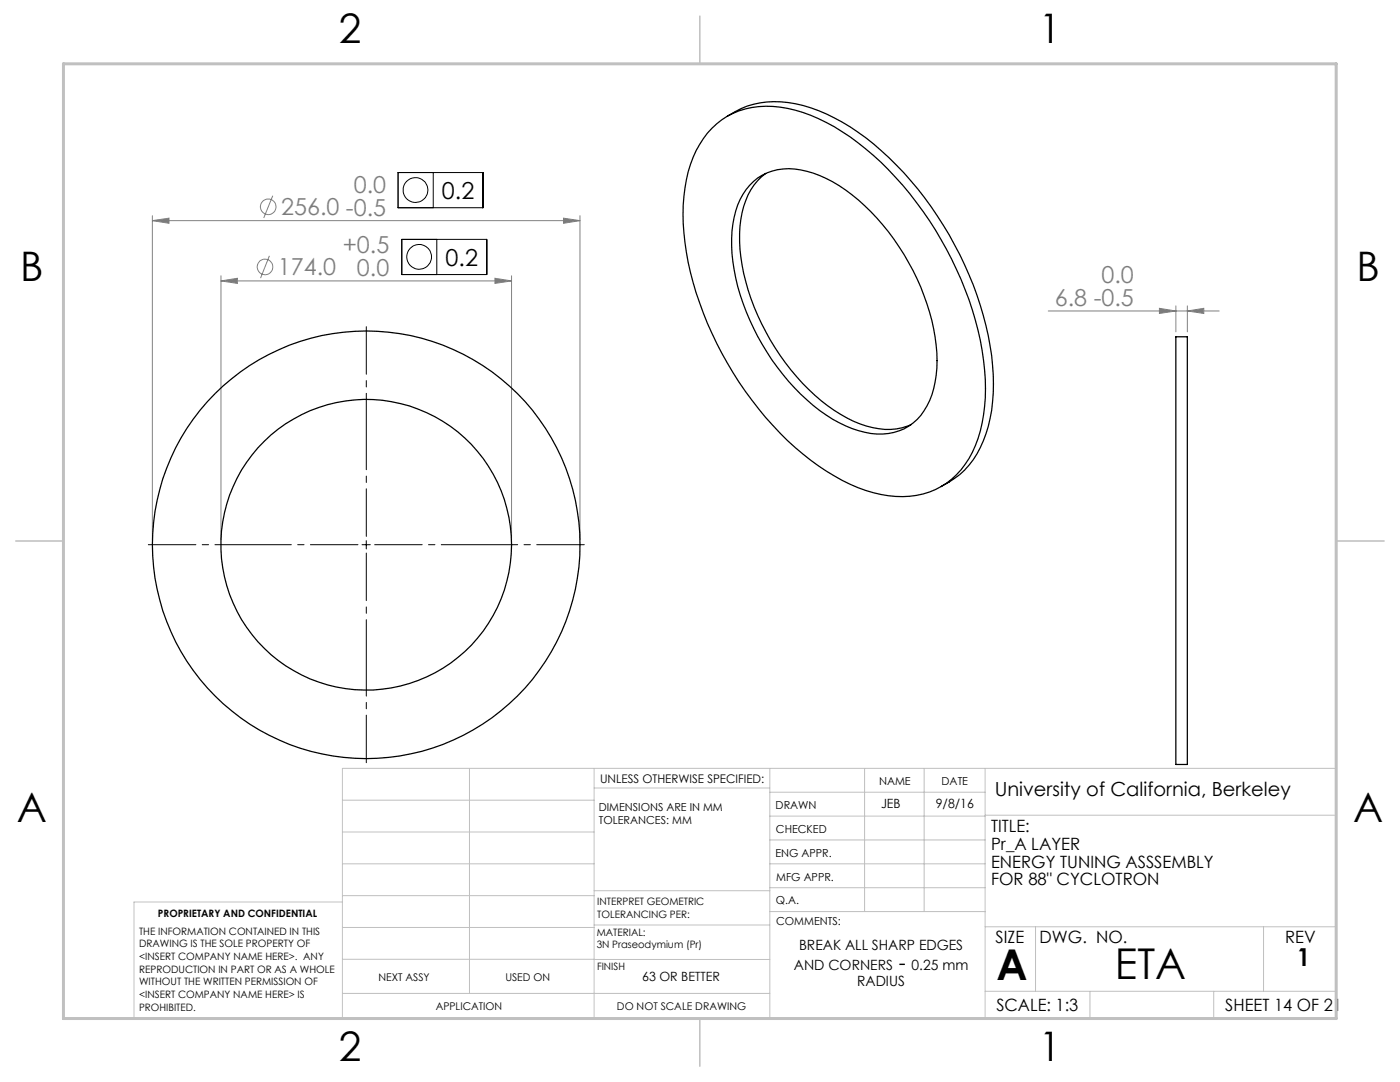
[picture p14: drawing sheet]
<svg xmlns="http://www.w3.org/2000/svg" width="279mm" height="216mm" viewBox="0 0 279 216" stroke-linecap="round" stroke-linejoin="round" font-family="sans-serif">
<defs><g id="words">
<g font-size="8.5">
<text x="198.9" y="195.5">A</text>
<text x="222.5" y="195.4">ETA</text>
</g>
<g font-size="8.1">
<text x="67.6" y="8.5">2</text>
<text x="207.3" y="8.5">1</text>
<text x="4" y="56.1">B</text>
<text x="270.7" y="56.1">B</text>
<text x="3.3" y="164.1">A</text>
<text x="270" y="164.1">A</text>
<text x="67.6" y="211.7">2</text>
<text x="207.3" y="211.7">1</text>
</g>
<text font-size="4.9" x="258.8" y="192.8">1</text>
<g font-size="4.7" fill="#808080">
<text x="70.6" y="38.5">0.0</text>
<text x="56.1" y="43">256.0 -0.5</text>
<text x="68.4" y="50.5">+0.5</text>
<text x="55.5" y="55">174.0</text>
<text x="71.2" y="55">0.0</text>
<text x="219.8" y="56.5">0.0</text>
<text x="210.5" y="61">6.8 -0.5</text>
</g>
<g font-size="4.7">
<text x="88.2" y="39.7">0.2</text>
<text x="88.9" y="53">0.2</text>
</g>
<text font-size="4.2" x="179.4" y="193.5">-</text>
<text font-size="3.9" x="198.5" y="158.8">University of California, Berkeley</text>
<g font-size="3.4">
<text x="197.8" y="166">TITLE:</text>
<text x="197.8" y="169.6">Pr_A LAYER</text>
<text x="197.8" y="173.1">ENERGY TUNING ASSSEMBLY</text>
<text x="197.8" y="176.7">FOR 88&quot; CYCLOTRON</text>
<text x="198.7" y="188.1">SIZE</text>
<text x="207.5" y="188.1">DWG. NO.</text>
<text x="256.5" y="188.2">REV</text>
<text x="198.8" y="201.7">SCALE: 1:3</text>
<text x="244.5" y="201.7">SHEET 14 OF 21</text>
</g>
<g font-size="2.8">
<text x="159.5" y="189.6">BREAK ALL SHARP EDGES</text>
<text x="158.4" y="193.5">AND CORNERS</text>
<text x="171.1" y="196.6">RADIUS</text>
<text x="181.9" y="193.5">0.25 mm</text>
</g>
<g font-size="2.5">
<text x="175.8" y="161.2">JEB</text>
<text x="186.8" y="161.2">9/8/16</text>
<text x="128.2" y="195.7">63 OR BETTER</text>
</g>
<text font-size="2.4" x="119.8" y="156.2">UNLESS OTHERWISE SPECIFIED:</text>
<g font-size="2.2">
<text x="119.5" y="161.8">DIMENSIONS ARE IN MM</text>
<text x="154.8" y="161.4">DRAWN</text>
<text x="175.4" y="156.6">NAME</text>
<text x="187.9" y="156.7">DATE</text>
<text x="119.5" y="164.4">TOLERANCES: MM</text>
<text x="154.9" y="166.3">CHECKED</text>
<text x="154.8" y="170.9">ENG APPR.</text>
<text x="154.9" y="175.7">MFG APPR.</text>
<text x="154.9" y="180.4">Q.A.</text>
<text x="154.9" y="184.6">COMMENTS:</text>
</g>
<g font-size="2.1">
<text x="75.5" y="195.7">NEXT ASSY</text>
<text x="100.9" y="195.7">USED ON</text>
<text x="86.9" y="201.5">APPLICATION</text>
<text x="123.1" y="201.6">DO NOT SCALE DRAWING</text>
</g>
<g font-size="2">
<text x="31.5" y="182.9">PROPRIETARY AND CONFIDENTIAL</text>
<text x="119.2" y="180.6">INTERPRET GEOMETRIC</text>
<text x="119.2" y="183.1">TOLERANCING PER:</text>
<text x="27.8" y="186.5">THE INFORMATION CONTAINED IN THIS</text>
<text x="27.8" y="189">DRAWING IS THE SOLE PROPERTY OF</text>
<text x="27.8" y="191.6">&lt;INSERT COMPANY NAME HERE&gt;. ANY</text>
<text x="119.1" y="186.7">MATERIAL:</text>
<text x="119.1" y="189.2">3N Praseodymium (Pr)</text>
<text x="27.8" y="194.1">REPRODUCTION IN PART OR AS A WHOLE</text>
<text x="27.8" y="196.6">WITHOUT THE WRITTEN PERMISSION OF</text>
<text x="119.1" y="193.5">FINISH</text>
<text x="27.8" y="199.1">&lt;INSERT COMPANY NAME HERE&gt; IS</text>
<text x="27.8" y="201.7">PROHIBITED.</text>
</g>
</g></defs>
<g fill="none" stroke="#808080" stroke-width=".2">
<path d="M54.4 39.1l-1.8 4.4M30.4 44l3.3-.5v1.1zM30.4 43v64.7M30.4 44h85.3M44.1 56.1l3.3-.6v1.1zM44.1 55v52.7M44.1 56.1h58M53.8 51l-1.8 4.5M98.8 55.5l3.3 .6-3.3 .5zM102.1 55v52.7M112.5 43.5l3.2 .5-3.2 .6zM115.7 43v64.7"/>
<path d="M209.2 62.1h34.1M231.4 61.5l3.3 .6-3.3 .4zM234.7 61v5.2M237 62.1l3.2-.6v1zM237 61v5.2"/>
<circle cx="52.9" cy="53.3" r="1.55"/>
<circle cx="53.6" cy="41.3" r="1.55"/>
</g>
<g fill="none" stroke="#000" stroke-width=".2">
<path d="M79.4 34.4h17v7.1h-17zM86.5 34.4v7.1M80.2 47.8h16.9v7h-16.9zM87.2 47.8v7M72.2 108.7h1.7M73.1 107.9v1.6"/>
<circle cx="82.9" cy="37.9" r="2.48"/>
<circle cx="83.6" cy="51.2" r="2.47"/>
</g>
<path d="M71.4 108.7h-41.8M73.1 107v-41.8M73.1 110.4v41.8M74.8 108.7h41.8" fill="none" stroke="#000" stroke-width=".2" stroke-dasharray="15.2 1.3 1.3 1.3" stroke-dashoffset="5.8"/>
<g fill="none" stroke="#c0c0c0" stroke-width=".2">
<path d="M68.3 159.7h50.3M93.7 153.3v44.9M118.6 153.3v49.9M118.6 157.2h35M153.6 153.3v49.9M153.6 158.1h43M172.5 153.3v28.6M184.4 153.3v28.6M196.6 153.3v49.9M68.3 180h-41.6v23.2h240v-49.9h-198.4v49.9M68.3 166h50.3M68.3 178.7h50.3"/>
<path d="M68.3 172.4h50.3M118.6 177.7h35M153.6 162.8h43M153.6 177.1h43M153.6 172.4h43M153.6 167.6h43M196.6 162.7h70.1M68.3 198.2h85.3M68.3 191.4l85.3 .1M68.3 185.1h50.3M118.6 184.6h35M153.6 181.9h43"/>
<path d="M196.6 184.9h70.1M196.6 197.8h70.1M206.7 184.9v12.9M217.5 197.8v5.4M242.2 197.8v5.4M252.2 184.9v12.9"/>
</g>
<path d="M139.7 3.2v9.5M3.1 107.9h9.6M266.7 107.9h9.5M139.7 203.2v9.6" fill="none" stroke="#c0c0c0" stroke-width=".3"/>
<path d="M12.7 12.7h254v190.5h-254z" fill="none" stroke="#c0c0c0" stroke-width=".6"/>
<g fill="#808080">
<path d="M237 62.1l3.2-.6v1zM231.4 61.5l3.3 .6-3.3 .4z"/>
<path d="M44.1 56.1l3.3-.6v1.1zM98.8 55.5l3.3 .6-3.3 .5zM30.4 44l3.3-.5v1.1zM112.5 43.5l3.2 .5-3.2 .6z"/>
</g>
<g fill="none" stroke="#000" stroke-width=".25">
<path d="M142.1 25.6a15.9 15.9 0 0 1 15.1-4 37.8 37.8 0 0 1 17.1 9.4 69.7 69.7 0 0 1 22 40.9 33 33 0 0 1-2.2 18.3 15.4 15.4 0 0 1-16.8 8.7 33.6 33.6 0 0 1-15.5-7.1 69.5 69.5 0 0 1-24-37.4 41.8 41.8 0 0 1-.5-20.1 19.5 19.5 0 0 1 4.8-8.7zM145.2 23.2a18.2 18.2 0 0 1 16.6-1.7 46.3 46.3 0 0 1 18.6 13 69.9 69.9 0 0 1 17.5 36.5 34.3 34.3 0 0 1-1.6 16.9 16.5 16.5 0 0 1-8.5 9.2M150.4 36.2a11.1 11.1 0 0 1 10.6-2 28.4 28.4 0 0 1 12.8 8.1 46.3 46.3 0 0 1 13.2 28.1 18.3 18.3 0 0 1-3.2 12.5 11.1 11.1 0 0 1-12.5 3 32.1 32.1 0 0 1-15.1-11.2 45.1 45.1 0 0 1-10.2-25.6 17 17 0 0 1 3.6-12.1zM152.8 34.6a13 13 0 0 0-5 9.2 36.6 36.6 0 0 0 4.2 20.8 43.7 43.7 0 0 0 15.8 18.1 16.6 16.6 0 0 0 12.2 2.7l1.8-.6M234.7 67.2h2.3v85.3h-2.3z"/>
<circle cx="73.1" cy="108.7" r="42.7"/>
<circle cx="73.1" cy="108.7" r="29"/>
</g>
<use href="#words"/>
</svg>
